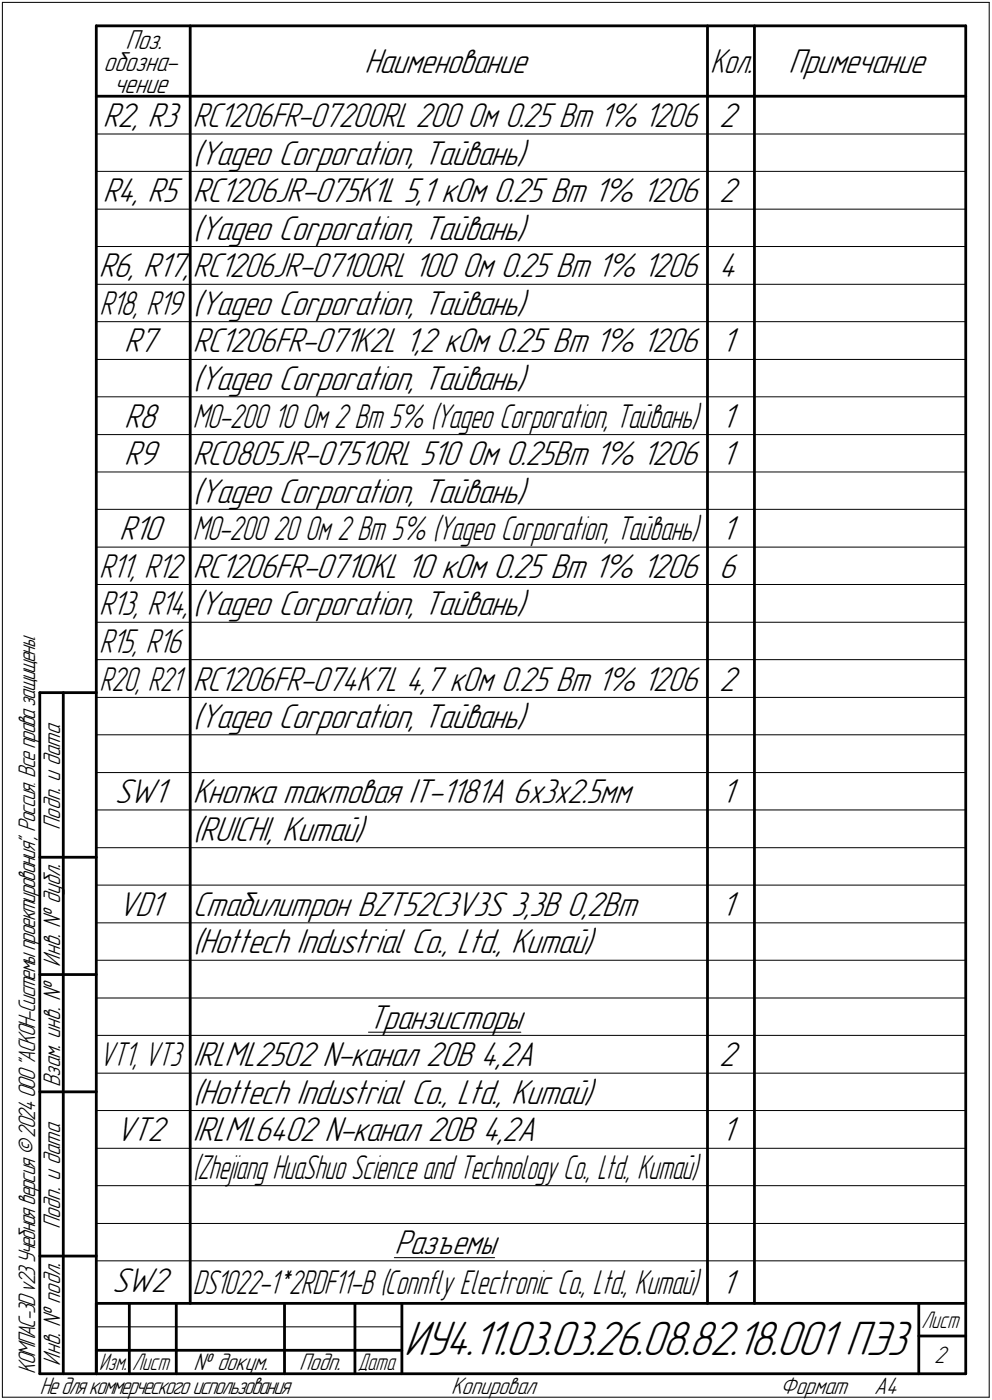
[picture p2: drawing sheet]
<svg xmlns="http://www.w3.org/2000/svg" width="211mm" height="298mm" viewBox="0 0 211 298" stroke-linecap="round" stroke-linejoin="round" font-family="sans-serif">
<defs><g id="words">
<text font-size="10.9" x="86" y="288.5">ИУ4.11.03.03.26.08.82.18.001 ПЭ3</text>
<g font-size="7.8">
<text x="77.5" y="15.5">Наименование</text>
<text x="167.8" y="15.5">Примечание</text>
<text x="21.9" y="27">R2, R3</text>
<text x="153" y="27">2</text>
<text x="41" y="35">(</text>
<text x="42.5" y="35">Yageo Corporation, Тайвань)</text>
<text x="21.9" y="43">R4, R5</text>
<text x="41" y="43">RC1206JR-075K1L 5,1 кОм 0.25 Вт 1% 1206</text>
<text x="153" y="43">2</text>
<text x="41" y="51">(</text>
<text x="42.5" y="51">Yageo Corporation, Тайвань)</text>
<text x="21" y="59">R6, R17,</text>
<text x="41" y="59">RC1206JR-07100RL 100 Ом 0.25 Вт 1% 1206</text>
<text x="153" y="59">4</text>
<text x="41" y="67">(</text>
<text x="42.5" y="67">Yageo Corporation, Тайвань)</text>
<text x="26.4" y="75">R7</text>
<text x="41" y="75">RC1206FR-071K2L 1,2 кОм 0.25 Вт 1% 1206</text>
<text x="153.5" y="75">1</text>
<text x="41" y="83">(</text>
<text x="42.5" y="83">Yageo Corporation, Тайвань)</text>
<text x="26.4" y="91">R8</text>
<text x="153.5" y="91">1</text>
<text x="26.4" y="99">R9</text>
<text x="41" y="99">RC0805JR-07510RL 510 Ом 0.25Вт 1% 1206</text>
<text x="153.5" y="99">1</text>
<text x="41" y="107">(</text>
<text x="42.5" y="107">Yageo Corporation, Тайвань)</text>
<text x="25.4" y="115">R10</text>
<text x="153.5" y="115">1</text>
<text x="41" y="123">RC1206FR-0710KL 10 кОм 0.25 Вт 1% 1206</text>
<text x="153" y="123">6</text>
<text x="41" y="131">(</text>
<text x="42.5" y="131">Yageo Corporation, Тайвань)</text>
<text x="41" y="147">RC1206FR-074K7L 4,7 кОм 0.25 Вт 1% 1206</text>
<text x="153" y="147">2</text>
<text x="41" y="155">(</text>
<text x="42.5" y="155">Yageo Corporation, Тайвань)</text>
<text x="24.4" y="171">SW1</text>
<text x="41" y="171">Кнопка тактовая IT-1181A 6x3x2.5мм</text>
<text x="153.5" y="171">1</text>
<text x="41" y="179">(</text>
<text x="42.5" y="179">RUICHI, Китай)</text>
<text x="25.2" y="195">VD1</text>
<text x="41" y="195">Стабилитрон BZT52C3V3S 3,3В 0,2Вт</text>
<text x="153.5" y="195">1</text>
<text x="41" y="203">(</text>
<text x="42.5" y="203">Hottech Industrial Co., Ltd., Китай)</text>
<text x="78.4" y="219">Транзисторы</text>
<text x="41" y="227">I</text>
<text x="42.1" y="227">RLML2502 N-канал 20В 4,2А</text>
<text x="153" y="227">2</text>
<text x="41" y="235">(</text>
<text x="42.5" y="235">Hottech Industrial Co., Ltd., Китай)</text>
<text x="24.6" y="243">VT2</text>
<text x="41" y="243">I</text>
<text x="42.1" y="243">RLML6402 N-канал 20В 4,2А</text>
<text x="153.5" y="243">1</text>
<text x="83.9" y="267">Разъемы</text>
<text x="23.9" y="275">SW2</text>
<text x="153.5" y="275.5">1</text>
</g>
<g font-size="7.7">
<text x="151.1" y="15.5">Кол.</text>
<text x="41" y="27">RC1206FR-07200RL 200 Ом 0.25 Вт 1% 1206</text>
<text x="21.1" y="67">R18, R19</text>
<text x="21.1" y="123">R11, R12</text>
<text x="21.1" y="131">R13, R14,</text>
<text x="21.1" y="139">R15, R16</text>
</g>
<g font-size="7.6">
<text x="41" y="91">MO-200</text>
<text x="58.3" y="91">10 Ом 2 Вт 5% (Yageo Corporation, Тайвань)</text>
<text x="41" y="115">MO-200</text>
<text x="58.1" y="115">20 Ом 2 Вт 5% (Yageo Corporation, Тайвань)</text>
<text x="21.2" y="147">R20, R21</text>
<text x="21.2" y="227">VT1, VT3</text>
<text x="41" y="251">(</text>
<text x="42" y="251">Zhejiang HuaShuo Science and Technology Co., Ltd., Китай)</text>
<text x="41" y="275.5">DS1022-1*2RDF11-B (Connfly Electronic Co., Ltd., Китай)</text>
</g>
<g font-size="6.2">
<text x="26.7" y="10.5">Поз.</text>
<text x="22" y="15.1">обозна-</text>
<text x="24.2" y="19.8">чение</text>
</g>
<g font-size="5.4">
<text x="12.8" y="176.7" transform="rotate(-90 12.8 176.7)">Подп. и дата</text>
<text x="12.8" y="205.8" transform="rotate(-90 12.8 205.8)">Инв. ! дубл.</text>
<text x="12.8" y="231.6" transform="rotate(-90 12.8 231.6)">Взам. инв. !</text>
<text x="12.8" y="261.7" transform="rotate(-90 12.8 261.7)">Подп. и дата</text>
<text x="7.5" y="292.5" transform="rotate(-90 7.5 292.5)">КОМПАС-3Dv23Учебнаяверсия©2024ООО&quot;АСКОН-Системыпроектирования&quot;, Россия. Всеправазащищены.</text>
<text x="12.8" y="290.8" transform="rotate(-90 12.8 290.8)">Инв. ! подл.</text>
<text x="41.2" y="291.8">! докум.</text>
<text x="63.6" y="291.8">Подп.</text>
<text x="198.8" y="290.3">2</text>
<text x="8.5" y="296.7">Недлякоммерческогоиспользования</text>
<text x="96" y="296.8">Копировал</text>
<text x="166" y="296.8">Формат</text>
<text x="186" y="296.8">A4</text>
</g>
<g font-size="5.3">
<text x="196.1" y="282.8">Лист</text>
<text x="21.1" y="291.8">Изм.</text>
<text x="28.1" y="291.8">Лист</text>
<text x="76.1" y="291.8">Дата</text>
</g>
</g></defs>
<g fill="none" stroke="#000" stroke-width=".21">
<path d="M.5 .5v297zM.5 .5h210zM210.5 .5v297zM20.5 28.5h185zM20.5 36.5h185zM20.5 44.5h185zM20.5 52.5h185zM20.5 60.5h185zM20.5 68.5h185zM20.5 76.5h185zM20.5 84.5h185zM20.5 92.5h185z"/>
<path d="M20.5 100.5h185zM20.5 108.5h185zM20.5 116.5h185zM20.5 124.5h185zM20.5 132.5h185zM20.5 140.5h185zM20.5 148.5h185zM20.5 156.5h185zM20.5 164.5h185zM20.5 172.5h185zM20.5 180.5h185zM20.5 188.5h185z"/>
<path d="M20.5 196.5h185zM20.5 204.5h185zM20.5 212.5h185zM78.4 219.8h32.4zM20.5 220.5h185zM20.5 228.5h185zM20.5 236.5h185zM20.5 244.5h185zM20.5 252.5h185zM20.5 260.5h185zM20.5 268.5h185zM83.9 267.8h21.3z"/>
<path d="M.5 297.5h210zM20.5 282.5h65z"/>
</g>
<g fill="none" stroke="#000" stroke-width=".59">
<path d="M20.5 5.5v287zM20.5 5.5h185zM40.5 5.5v272zM150.5 5.5v272zM160.5 5.5v272zM205.5 5.5v287zM20.5 20.5h185zM8.5 147.5v145zM8.5 147.5h12zM13.5 147.5v145zM8.5 182.5h12zM8.5 207.5h12z"/>
<path d="M8.5 232.5h12zM8.5 267.5h12zM20.5 277.5h185zM20.5 277.5v15zM27.5 277.5v15zM37.5 277.5v15zM60.5 277.5v15zM75.5 277.5v15zM85.5 277.5v15zM195.5 277.5v15zM8.5 292.5h12zM20.5 292.5h185z"/>
<path d="M20.5 287.5h7zM27.5 287.5h10zM37.5 287.5h23zM60.5 287.5h15zM75.5 287.5h10zM195.5 284.5h10z"/>
</g>
<use href="#words"/>
</svg>
